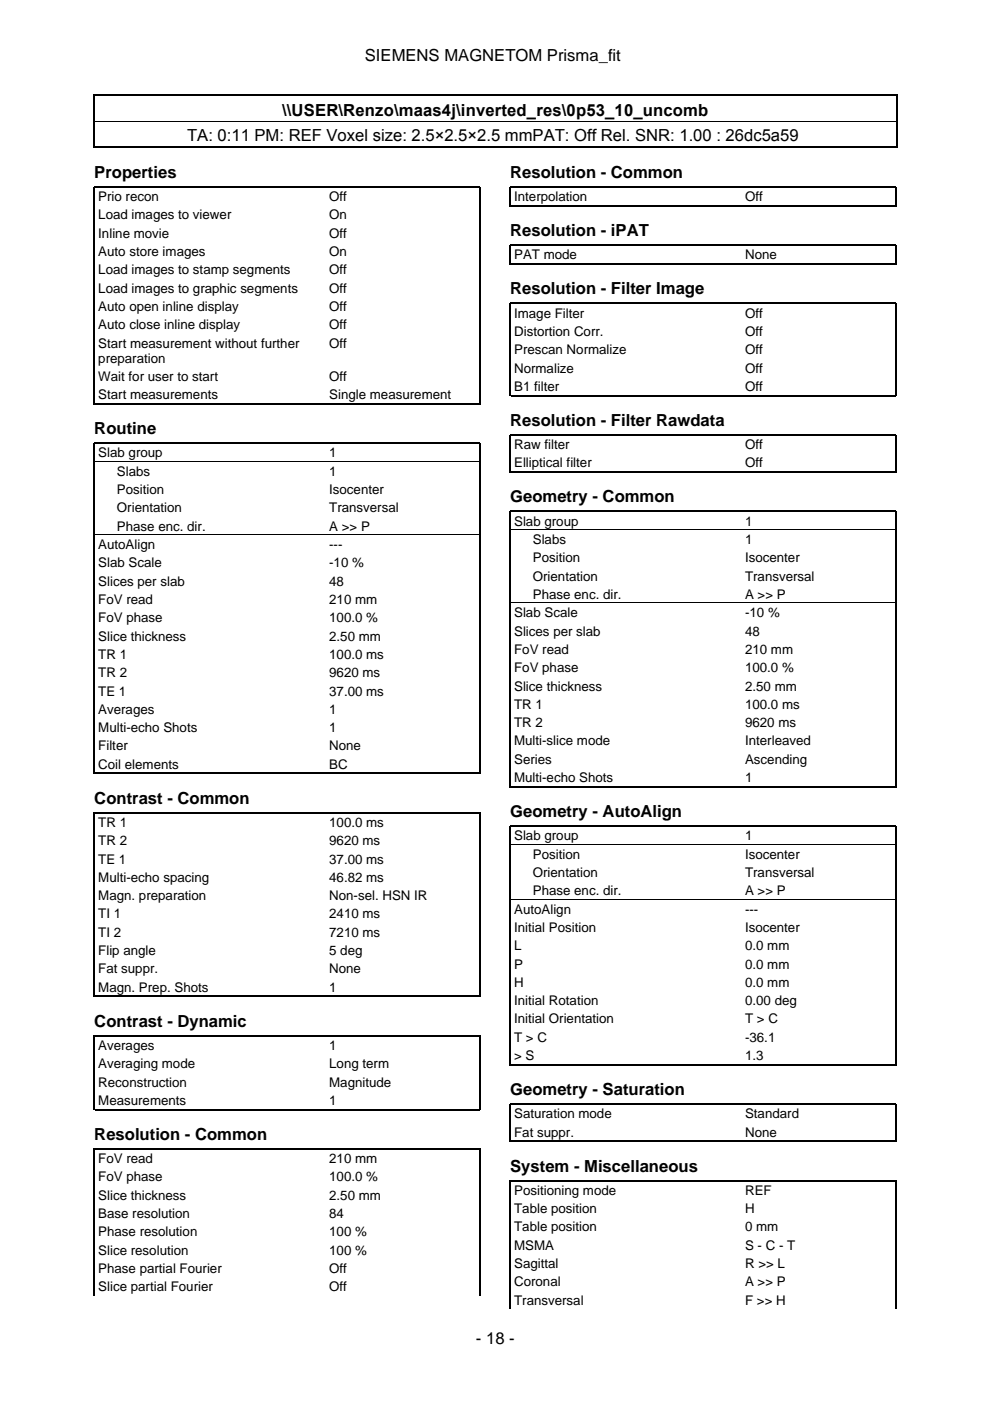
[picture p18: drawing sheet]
<svg xmlns="http://www.w3.org/2000/svg" width="210mm" height="297mm" viewBox="0 0 210 297" stroke-linecap="round" stroke-linejoin="round" font-family="sans-serif">
<defs><g id="words">
<g font-size="3.5">
<text x="77.4" y="12.9">SIEMENS MAGNETOM Prisma_fit</text>
<text x="39.7" y="29.9">TA: 0:11 PM: REF Voxel size: 2.5×2.5×2.5 mmPAT: Off Rel. SNR: 1.00 : 26dc5a59</text>
<text x="59.8" y="24.6">\\USER\Renzo\maas4j\inverted_res\0p53_10_uncomb</text>
<text x="20" y="37.7">Properties</text>
<text x="108.2" y="37.7">Resolution - Common</text>
<text x="108.2" y="50.1">Resolution - iPAT</text>
<text x="108.2" y="62.4">Resolution - Filter Image</text>
<text x="20" y="92">Routine</text>
<text x="108.2" y="90.3">Resolution - Filter Rawdata</text>
<text x="108.2" y="106.5">Geometry - Common</text>
<text x="20" y="170.4">Contrast - Common</text>
<text x="108.2" y="173.2">Geometry - AutoAlign</text>
<text x="20" y="217.7">Contrast - Dynamic</text>
<text x="108.2" y="232.2">Geometry - Saturation</text>
<text x="20" y="241.7">Resolution - Common</text>
<text x="108.2" y="248.4">System - Miscellaneous</text>
<text x="100.9" y="284.9">- 18 -</text>
</g>
<g font-size="2.8">
<text x="20.8" y="42.6">Prio recon</text>
<text x="20.8" y="46.5">Load images to viewer</text>
<text x="69.8" y="42.6">Off</text>
<text x="69.8" y="46.5">On</text>
<text x="109" y="42.6">Interpolation</text>
<text x="158" y="42.6">Off</text>
<text x="20.8" y="50.4">Inline movie</text>
<text x="69.8" y="50.4">Off</text>
<text x="20.8" y="54.3">Auto store images</text>
<text x="20.8" y="58.2">Load images to stamp segments</text>
<text x="69.8" y="54.3">On</text>
<text x="69.8" y="58.2">Off</text>
<text x="109" y="55">PAT mode</text>
<text x="158" y="55">None</text>
<text x="20.8" y="62.1">Load images to graphic segments</text>
<text x="20.8" y="65.9">Auto open inline display</text>
<text x="69.8" y="62.1">Off</text>
<text x="69.8" y="65.9">Off</text>
<text x="20.8" y="69.8">Auto close inline display</text>
<text x="69.8" y="69.8">Off</text>
<text x="109" y="67.3">Image Filter</text>
<text x="109" y="71.2">Distortion Corr.</text>
<text x="158" y="67.3">Off</text>
<text x="158" y="71.2">Off</text>
<text x="20.8" y="73.7">Start measurement without further</text>
<text x="20.8" y="76.9">preparation</text>
<text x="69.8" y="73.7">Off</text>
<text x="109" y="75.1">Prescan Normalize</text>
<text x="158" y="75.1">Off</text>
<text x="20.8" y="80.7">Wait for user to start</text>
<text x="69.8" y="80.7">Off</text>
<text x="109" y="79">Normalize</text>
<text x="109" y="82.9">B1 filter</text>
<text x="158" y="79">Off</text>
<text x="158" y="82.9">Off</text>
<text x="20.8" y="84.6">Start measurements</text>
<text x="69.8" y="84.6">Single measurement</text>
<text x="109" y="95.2">Raw filter</text>
<text x="158" y="95.2">Off</text>
<text x="20.8" y="97">Slab group</text>
<text x="24.8" y="100.9">Slabs</text>
<text x="69.8" y="97">1</text>
<text x="69.8" y="100.9">1</text>
<text x="109" y="99.1">Elliptical filter</text>
<text x="158" y="99.1">Off</text>
<text x="24.8" y="104.8">Position</text>
<text x="69.8" y="104.8">Isocenter</text>
<text x="24.8" y="108.6">Orientation</text>
<text x="24.8" y="112.5">Phase enc. dir.</text>
<text x="69.8" y="108.6">Transversal</text>
<text x="69.8" y="112.5">A &gt;&gt; P</text>
<text x="109" y="111.4">Slab group</text>
<text x="158" y="111.4">1</text>
<text x="20.8" y="116.4">AutoAlign</text>
<text x="69.8" y="116.4">---</text>
<text x="113" y="115.3">Slabs</text>
<text x="113" y="119.2">Position</text>
<text x="158" y="115.3">1</text>
<text x="158" y="119.2">Isocenter</text>
<text x="20.8" y="120.3">Slab Scale</text>
<text x="20.8" y="124.2">Slices per slab</text>
<text x="69.8" y="120.3">-10 %</text>
<text x="69.8" y="124.2">48</text>
<text x="113" y="123.1">Orientation</text>
<text x="158" y="123.1">Transversal</text>
<text x="20.8" y="128.1">FoV read</text>
<text x="20.8" y="131.9">FoV phase</text>
<text x="69.8" y="128.1">210 mm</text>
<text x="69.8" y="131.9">100.0 %</text>
<text x="109" y="130.9">Slab Scale</text>
<text x="113" y="127">Phase enc. dir.</text>
<text x="158" y="127">A &gt;&gt; P</text>
<text x="158" y="130.9">-10 %</text>
<text x="20.8" y="135.8">Slice thickness</text>
<text x="69.8" y="135.8">2.50 mm</text>
<text x="109" y="134.8">Slices per slab</text>
<text x="158" y="134.8">48</text>
<text x="20.8" y="139.7">TR 1</text>
<text x="20.8" y="143.6">TR 2</text>
<text x="69.8" y="139.7">100.0 ms</text>
<text x="69.8" y="143.6">9620 ms</text>
<text x="109" y="138.6">FoV read</text>
<text x="109" y="142.5">FoV phase</text>
<text x="158" y="138.6">210 mm</text>
<text x="158" y="142.5">100.0 %</text>
<text x="20.8" y="147.5">TE 1</text>
<text x="69.8" y="147.5">37.00 ms</text>
<text x="109" y="146.4">Slice thickness</text>
<text x="158" y="146.4">2.50 mm</text>
<text x="20.8" y="151.3">Averages</text>
<text x="20.8" y="155.2">Multi-echo Shots</text>
<text x="69.8" y="151.3">1</text>
<text x="69.8" y="155.2">1</text>
<text x="109" y="150.3">TR 1</text>
<text x="109" y="154.2">TR 2</text>
<text x="158" y="150.3">100.0 ms</text>
<text x="158" y="154.2">9620 ms</text>
<text x="20.8" y="159.1">Filter</text>
<text x="69.8" y="159.1">None</text>
<text x="109" y="158">Multi-slice mode</text>
<text x="109" y="161.9">Series</text>
<text x="158" y="158">Interleaved</text>
<text x="158" y="161.9">Ascending</text>
<text x="20.8" y="163">Coil elements</text>
<text x="69.8" y="163">BC</text>
<text x="109" y="165.8">Multi-echo Shots</text>
<text x="158" y="165.8">1</text>
<text x="20.8" y="175.3">TR 1</text>
<text x="20.8" y="179.2">TR 2</text>
<text x="69.8" y="175.3">100.0 ms</text>
<text x="69.8" y="179.2">9620 ms</text>
<text x="109" y="178.2">Slab group</text>
<text x="158" y="178.2">1</text>
<text x="20.8" y="183.1">TE 1</text>
<text x="69.8" y="183.1">37.00 ms</text>
<text x="113" y="182">Position</text>
<text x="113" y="185.9">Orientation</text>
<text x="158" y="182">Isocenter</text>
<text x="158" y="185.9">Transversal</text>
<text x="20.8" y="187">Multi-echo spacing</text>
<text x="20.8" y="190.9">Magn. preparation</text>
<text x="69.8" y="187">46.82 ms</text>
<text x="69.8" y="190.9">Non-sel. HSN IR</text>
<text x="113" y="189.8">Phase enc. dir.</text>
<text x="158" y="189.8">A &gt;&gt; P</text>
<text x="20.8" y="194.7">TI 1</text>
<text x="69.8" y="194.7">2410 ms</text>
<text x="109" y="193.7">AutoAlign</text>
<text x="109" y="197.6">Initial Position</text>
<text x="158" y="193.7">---</text>
<text x="158" y="197.6">Isocenter</text>
<text x="20.8" y="198.6">TI 2</text>
<text x="20.8" y="202.5">Flip angle</text>
<text x="69.8" y="198.6">7210 ms</text>
<text x="69.8" y="202.5">5 deg</text>
<text x="109" y="201.5">L</text>
<text x="158" y="201.5">0.0 mm</text>
<text x="20.8" y="206.4">Fat suppr.</text>
<text x="69.8" y="206.4">None</text>
<text x="109" y="205.3">P</text>
<text x="109" y="209.2">H</text>
<text x="158" y="205.3">0.0 mm</text>
<text x="158" y="209.2">0.0 mm</text>
<text x="20.8" y="210.3">Magn. Prep. Shots</text>
<text x="69.8" y="210.3">1</text>
<text x="109" y="213.1">Initial Rotation</text>
<text x="158" y="213.1">0.00 deg</text>
<text x="109" y="217">Initial Orientation</text>
<text x="109" y="220.9">T &gt; C</text>
<text x="158" y="217">T &gt; C</text>
<text x="158" y="220.9">-36.1</text>
<text x="20.8" y="222.6">Averages</text>
<text x="20.8" y="226.5">Averaging mode</text>
<text x="69.8" y="222.6">1</text>
<text x="69.8" y="226.5">Long term</text>
<text x="109" y="224.8">&gt; S</text>
<text x="158" y="224.8">1.3</text>
<text x="20.8" y="230.4">Reconstruction</text>
<text x="69.8" y="230.4">Magnitude</text>
<text x="20.8" y="234.2">Measurements</text>
<text x="69.8" y="234.2">1</text>
<text x="109" y="237.1">Saturation mode</text>
<text x="158" y="237.1">Standard</text>
<text x="109" y="241">Fat suppr.</text>
<text x="158" y="241">None</text>
<text x="20.8" y="246.6">FoV read</text>
<text x="20.8" y="250.5">FoV phase</text>
<text x="69.8" y="246.6">210 mm</text>
<text x="69.8" y="250.5">100.0 %</text>
<text x="20.8" y="254.4">Slice thickness</text>
<text x="69.8" y="254.4">2.50 mm</text>
<text x="109" y="253.3">Positioning mode</text>
<text x="109" y="257.2">Table position</text>
<text x="158" y="253.3">REF</text>
<text x="158" y="257.2">H</text>
<text x="20.8" y="258.2">Base resolution</text>
<text x="20.8" y="262.1">Phase resolution</text>
<text x="69.8" y="258.2">84</text>
<text x="69.8" y="262.1">100 %</text>
<text x="109" y="261.1">Table position</text>
<text x="158" y="261.1">0 mm</text>
<text x="20.8" y="266">Slice resolution</text>
<text x="20.8" y="269.9">Phase partial Fourier</text>
<text x="69.8" y="266">100 %</text>
<text x="69.8" y="269.9">Off</text>
<text x="109" y="265">MSMA</text>
<text x="109" y="268.8">Sagittal</text>
<text x="158" y="265">S - C - T</text>
<text x="158" y="268.8">R &gt;&gt; L</text>
<text x="20.8" y="273.8">Slice partial Fourier</text>
<text x="69.8" y="273.8">Off</text>
<text x="109" y="272.7">Coronal</text>
<text x="158" y="272.7">A &gt;&gt; P</text>
<text x="109" y="276.6">Transversal</text>
<text x="158" y="276.6">F &gt;&gt; H</text>
</g>
</g></defs>
<g fill="none" stroke="#000" stroke-width=".26">
<path d="M19.9 20v11.3M20 20.2h170M20 31.2h170M190.1 20v11.3M108.2 43.8v-4.2h81.8v4.2M108.2 56.1v-4.1h81.8v4.1M108.3 43.6h81.6M108.3 56h81.6M20 85.8v-46.2h81.8v46.2M20.1 85.6h81.6M108.2 84v-19.7h81.8v19.7M108.3 83.9h81.6"/>
<path d="M108.2 100.2v-8h81.8v8M108.3 100.1h81.6M20 164.1v-70.1h81.8v70.1M20.1 164h81.6M108.2 166.9v-58.5h81.8v58.5M108.3 166.8h81.6M20 211.4v-39.1h81.8v39.1M20.1 211.3h81.6M20 235.4v-15.8h81.8v15.8M20.1 235.2h81.6M108.2 225.9v-50.8h81.8v50.8M108.3 225.8h81.6"/>
<path d="M108.2 242.1v-8h81.8v8M108.3 242h81.6M20 274.6v-31h81.8v31M108.2 277.5v-27.2h81.8v27.2"/>
</g>
<path d="M20 25.7h170M20.1 97.8h81.6M20.1 113.4h81.6M108.3 112.3h81.6M108.3 127.8h81.6M108.3 179h81.6M108.3 190.7h81.6" fill="none" stroke="#000" stroke-width=".21"/>
<use href="#words"/>
</svg>
